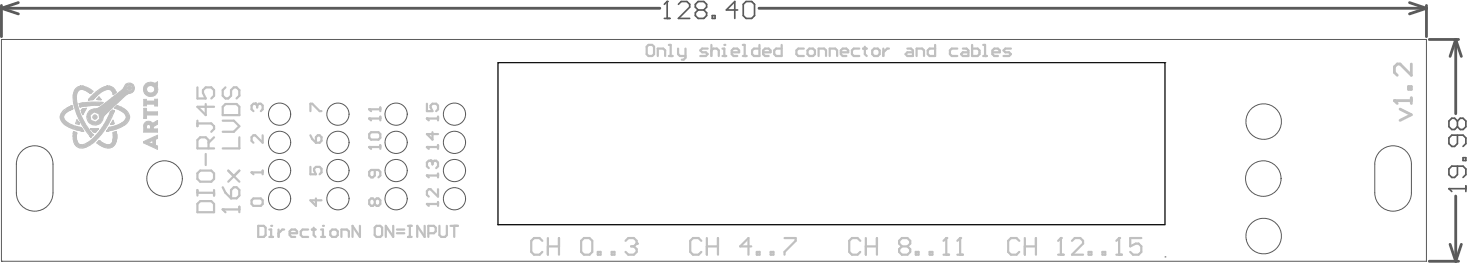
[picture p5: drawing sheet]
<svg xmlns="http://www.w3.org/2000/svg" width="441mm" height="79mm" viewBox="0 0 441 79" stroke-linecap="round" stroke-linejoin="round" font-family="sans-serif">
<g fill="none" stroke="#5a5a5a" stroke-width=".3">
<path d="M.4 11.8h.1M.4 11.8h427.5v66.4h-427.5M.4 11.8v66.4M149.4 18.8h.1M149.4 18.8v48.5M149.4 18.8h200M349.4 18.8h.1M349.4 18.8v48.5h-200M4.9 49.1v8.6M15.9 49.1v8.6M412.4 49.1v8.6M423.3 49.1v8.6"/>
<path d="M.4 78.2h.1M149.4 67.3h.1M349.4 76.9h.1"/>
</g>
<g fill="none" stroke="#5a5a5a" stroke-width=".85">
<path d="M.4 1.6v9.4M.4 2.5l5.1 1.7M.4 2.5h197.5M5.5 .8l-5.1 1.7M227.7 2.5h200.2M422.8 .8l5.1 1.7M427.9 2.5l-5.1 1.7M427.9 1.6v9.4M428.7 11.8h8.8M436.6 11.8l1.7 5.1M436.6 11.8v22.2M436.6 11.8l-1.7 5.1"/>
<path d="M436.6 58.7v19.5M428.7 78.2h8.8M434.9 73.1l1.7 5.1M438.3 73.1l-1.7 5.1"/>
</g>
<path d="M434.6 56.5h5.1M439.7 55.6v1.7" fill="none" stroke="#5a5a5a" stroke-width=".51"/>
<circle cx="434.6" cy="56.5" r=".25" fill="#5a5a5a"/>
<path d="M199.3 5.5h1.7M200.1 .5v5M437.1 36.2l.9-.8h.8l.9 .8v1.7l-.9 .9h-.8l-.9-.9M437.1 36.2l-.8-.8h-.8l-.9 .8v1.7l.9 .9h.8l.8-.9M437.1 36.2v1.7M434.6 56.5l.9 .8M437.1 49.7v2.6l-.8 .8h-.8l-.9-.8v-1.7l.9-.9h3.3l.9 .9v1.7l-.9 .8M437.1 40.5v2.5l-.8 .8h-.8l-.9-.8v-1.7l.9-.8h3.3l.9 .8v1.7l-.9 .8M438.8 47.2h.9v.8h-.9z" fill="none" stroke="#5a5a5a" stroke-width=".51"/>
<circle cx="200.1" cy=".5" r=".25" fill="#5a5a5a"/>
<path d="M200.1 .5l-.8 .8M203.5 1.3l.8-.8h1.7l.9 .8v.8l-3.4 3.4h3.4M209.4 3l-.8 .8v.9l.8 .8h1.7l.8-.8v-.9l-.8-.8M209.4 3l-.8-.9v-.8l.8-.8h1.7l.8 .8v.8l-.8 .9M209.4 3h1.7M213.6 4.7h.9v.8h-.9zM221.2 3h-3.3l2.5-2.5v5M222.9 1.3l.9-.8h1.7l.8 .8v3.4l-.8 .8h-1.7l-.9-.8z" fill="none" stroke="#5a5a5a" stroke-width=".51"/>
<g fill="none" stroke="#5a5a5a" stroke-width=".3">
<path d="M373.8 37.4a5.3 5.3 0 0 1 6.6-6.1 5.3 5.3 0 0 1 2.6 8.7 5.3 5.3 0 0 1-8.9-1.6l-.3-.9M4.9 49.1a5.5 5.5 0 0 1 5.5-5.5 5.5 5.5 0 0 1 5.5 5.5M4.9 57.7a5.5 5.5 0 0 0 5.5 5.5 5.5 5.5 0 0 0 5.5-5.5M412.4 49.1a5.5 5.5 0 0 1 5.5-5.5 5.5 5.5 0 0 1 5.4 5.5M412.4 57.7a5.5 5.5 0 0 0 5.5 5.5 5.5 5.5 0 0 0 5.4-5.5M373.8 71.7a5.3 5.3 0 0 1 6.6-6.2 5.3 5.3 0 0 1 2.6 8.7 5.3 5.3 0 0 1-8.9-1.6l-.3-.8"/>
<circle cx="83.9" cy="34.2" r="3.3"/>
<circle cx="101.4" cy="34.2" r="3.3"/>
<circle cx="118.8" cy="34.2" r="3.3"/>
<circle cx="136.3" cy="34.2" r="3.3"/>
<circle cx="49.4" cy="53.5" r="5.3"/>
<circle cx="83.9" cy="59.5" r="3.3"/>
<circle cx="83.9" cy="51.1" r="3.3"/>
<circle cx="83.9" cy="42.6" r="3.3"/>
<circle cx="101.4" cy="59.5" r="3.3"/>
<circle cx="101.4" cy="51.1" r="3.3"/>
<circle cx="101.4" cy="42.6" r="3.3"/>
<circle cx="118.8" cy="59.5" r="3.3"/>
<circle cx="118.8" cy="51.1" r="3.3"/>
<circle cx="118.8" cy="42.6" r="3.3"/>
<circle cx="136.3" cy="59.5" r="3.3"/>
<circle cx="136.3" cy="51.1" r="3.3"/>
<circle cx="136.3" cy="42.6" r="3.3"/>
<circle cx="378.9" cy="53.5" r="5.3"/>
</g>
<g fill="#c0c0c0">
<path d="M23.2 36l.3 .4v.6h-.6z"/>
<path d="M24.5 32.7l1.4-.3-1 2z"/>
<path d="M28.2 34.5l.7 .1 .2 .4-.2 .5-.4 .2-.4-.3-.3-.3z"/>
<path d="M33.8 36.2l.5 .8-1 .2z"/>
<path d="M43.6 36.6a1.52 1.52 0 0 1 2.1 .3l1.5-.8v1.1l-1.1 .7-.1 .7h1.2v1h-4.1v-1h2.1v-.9l-.3-.4-.4-.1-.6 .5v.9h-.8v-1.3z"/>
<path d="M43.1 32.4h.8v1.1h3.3v.9h-3.3v1.1h-.8z"/>
<path d="M43.1 29.7h.8v.5h2.5v-.5h.8v2h-.8v-.5h-2.5v.5h-.8z"/>
<path d="M43.5 25.4a2.4 2.4 0 0 1 2.9-.4l.8-.5-.1 1.1a2.18 2.18 0 0 1-1.3 3.2 2.18 2.18 0 0 1-2.8-2.1h1a1.21 1.21 0 0 0 1.5 1.2 1.21 1.21 0 0 0 .8-1.7 1.24 1.24 0 0 0-1.4-.6 1.24 1.24 0 0 0-.9 1.1h-1z"/>
<path d="M43.1 42.4l4.1-1.9v.9l-.6 .3v1l-.8 .4v-1.1l-1.3 .6 1.3 .5 .8-.4v.7l.6 .3v1l-4.1-1.9z"/>
<path d="M27.3 38.5l2.1 .1-.8 .9-.6-.1z"/>
<path d="M29.8 42.1l.9 .6 1.4 .6h.7l.7-.4 .3-.7 .1-2.5 1-.3 .1 1.8-.3 1.5a2.55 2.55 0 0 1-3.7 1.3l-1.9-1.2z"/>
<path d="M29.7 29.1l.5 .8-1.2-.1z"/>
<path d="M28.2 28.1l2.2-1.7 1.7-.6a2.36 2.36 0 0 1 2.7 1.9l-.8 .6-.3-.8-.7-.6a4.8 4.8 0 0 0-4.1 1.9l-1.1 1h-1.2z"/>
<path d="M18.2 34l2.3-2 1.1-.4 .2 .3v.7h-.2l-.6 .5h-.4l-1.2 1-.3 .5v.9l1 1.2h.3l.6 .5h.6l.5 .5 1.8 .2 .5 .4 .5 .6v.4h-.6l-.3-.3h-1.2l-.4-.4-1.4-.2-.5-.5h-.5l-1.8-1.9z"/>
<path d="M34.4 32.3l.8-.7a4.2 4.2 0 0 1 3.7 3.7l-.4 .9a8.5 8.5 0 0 1-6.4 3l.6-1a7.4 7.4 0 0 0 5-2.6l.2-.7a4.7 4.7 0 0 0-3.5-2.6z"/>
<path d="M26.9 33.1l1.2-.5 .1 .9-1.2 1 .3 1.5 1.4 .6 1.2-1-.2-1.6-1.5-.5-.1-.9h.8l.9-.4 7-5.4 1-1.6 1.3-.4 .9 .6 .3 1-.6 .3-.1-1-1-.3-.7 .6 .1 1 1 .3 1.3-.9a1.92 1.92 0 0 1-2 1.7l-7.4 7a2.46 2.46 0 0 1-1.6 2.2 2.46 2.46 0 0 1-2.7-.7l-.5-1.6 .1-.9z"/>
<path d="M23.8 31l4.2-.4 2.9 .1-1.1 .9-5.8 .4z"/>
<path d="M22.1 39.4l.9 .3a3.1 3.1 0 0 0 1 3.6h1.5a18.6 18.6 0 0 0 7.6-9.8l.6-.6 .6 .3a19.9 19.9 0 0 1-7.2 10.2l-1.8 .8a2.51 2.51 0 0 1-3.3-2.4z"/>
<path d="M23.2 26.1l1.6-.3 1.1 .3 2 1.2-.8 .6-1.4-.8-1.2-.3-1 .3-.4 .7-.2 1.3a19.4 19.4 0 0 0 5 11.2l-.6 .7a24.2 24.2 0 0 1-5.2-9.9 4.7 4.7 0 0 1 1.1-5z"/>
<circle cx="38.8" cy="26.4" r=".64"/>
</g>
<path d="M149.4 18.8h200v48.5h-200z" fill="none" stroke="#000" stroke-width=".3"/>
<g fill="none" stroke="#c0c0c0" stroke-width=".33">
<path d="M18.1 34.8v.5M20 32.4l1.6-.8 .2 1-.2 .1M21.6 32.7l-1 .5M21.6 32.7h.1M22 28.7v.1M22 39.7v.1M22 39.6h.1M22 39.5v.6M22.1 39.5h-.1M22.1 39.4l-.1 .2M22.1 39.4h.1M23.3 36.2l.3 .6"/>
<path d="M23.6 36.8h.1M23.6 36.9h.1M23.6 37.2v.1M23.6 37.2h.1M24.2 39.2h.9M24.4 39.2h.1M24.6 39.2h.1M24.6 38.6l.4 .5M25 39.3h.1M25 39.1l.1 .1M25 39.2h.1M27.3 38.6h.1"/>
<path d="M27.3 38.6l.1 .1M27.4 38.7h.1M27.5 38.7l.1 .3M27.6 39h.1M27.7 39l.2 .3M28.4 39.5h.1M29.2 38.9l-.4 .5M21.9 40.9h.1M22 40.4l-.1 .1M27 40.7l.2 .2M27.1 40.8l.1 .1M27.2 41h.1"/>
<path d="M27.9 40.3l-.7 .6M27.9 40.3h.1"/>
</g>
<circle cx="23.6" cy="36.8" r=".17" fill="#c0c0c0"/>
<g fill="none" stroke="#c0c0c0" stroke-width=".33">
<path d="M23 39.7l-.1 .7M24.4 33.2l.4 .9M24.7 34v.1M24.8 34.1h.1M24.8 34.1v.2M24.8 34.2h.1M25.6 32.5l-.8 .1M25.6 32.5l.3-.1-1.1 1.9M25.6 32.5l-.8 1.8M26.6 29.9h.1M26.7 29.7h.1M26.8 29.6l-.2 .3"/>
<path d="M26.8 29.6h.1M26.9 29.4l-.1 .2M23 40.1v.1M23 40v.1"/>
</g>
<path d="M28.2 33.5l-1.2 1" fill="none" stroke="#c0c0c0" stroke-width=".3"/>
<circle cx="26.6" cy="29.9" r=".17" fill="#c0c0c0"/>
<g fill="none" stroke="#c0c0c0" stroke-width=".33">
<path d="M23 39.7l-.9-.3 .9 .5M23.1 35.8l.5 1.5-.9-.3zM23.2 36.1l.1 .1M23.7 31l.3 1M23.8 31h-.1M24 31h-.2M24 31h.1M24.1 32h-.1M24.1 32h.1M24.1 25.8h.1M24.2 25.8l1.1 .1M24.2 25.8h.1"/>
<path d="M25 25.8l.1 .1M25.2 30.8l-1.2 .2M26 27.3l.9 .5M26.6 29.9h.1M26.9 27.8h.1M27 27.9h.1M27.3 38.5h2.2M27.5 31.6l-3.4 .4M27.6 28.7l-.7 .7M27.8 29.8l-1.2 .1M27.9 27.3l-.7 .7-.3-.2M29 29.8l.7-.7 .7 .7"/>
<path d="M29.2 28.5l-1.2 1.2M29.3 38.8l-.1 .1M29.3 38.8h.1M29.4 38.7h.1M29.4 38.7h-.1M29.4 38.6v.1M29.4 38.6h.1M29.5 38.6h-.1M29.5 38.6h.1M30.2 30.6l.7 .1-1.1 .9M32 39.3h.1M32.1 39.1v.1"/>
<path d="M32.1 39.1l-.1 .2M32.2 39.1h-.1M32.2 25.8h.8zM32.2 25.8h.1M32.2 39.2h.1M32.6 39.2l-.5 .1M32.7 39.2h-.2M32.7 38.2l-.5 .9M32.9 38.1h-.1M32.9 38.1h.1M33.1 33.5h.1M33.8 36.2l.3 .8"/>
<path d="M34 39.9h.1M34.1 37l-.7 .2M34.1 37h.2l-.4-1-.6 1.1M34.2 33.4v.1M34.2 33.3l-.3 .8M34.2 33.3h.1M34.2 33.2v.1M34.3 33.2l-.1 .1M34.3 33.1v.1M34.3 33.1l-.6-.2-.6 .6M34.3 33.1l-1.2 .4M34.7 27.4h.1"/>
<path d="M34.7 27.5l.1 .1M34.8 27.7l-.8 .6M34.9 39.5v.1M34.9 39.5h.1M34.9 39.5l-1 .2 .1 1M34.9 39.6h.1M34.9 39.6v.3M34.9 39.7v.1M34.9 39.8l.1 .3M35.2 31.6l-.8 .7M36.7 26.9l-5.9 4.6M37.8 28.4l-5.4 5"/>
<path d="M38.9 34.8v.5M38.9 27.9h-.1M38.9 27.9h.1M29.9 42.1v.1M29.9 42.1l-.8 .7M29.9 42.2l.5 .3M30 42.3h.1M34 40.2v.1M34 40.9h.1M35 40.1v.2M35 40.1v.3"/>
</g>
<path d="M28.2 33.5l1.5 .5 .2 1.6-1.2 1-1.4-.6-.3-1.5M37.9 26l.7-.6 1 .3 .1 1-.7 .6-1-.3zM43.1 29.7h.8v.5h2.5v-.5h.8v2h-.8v-.5h-2.5v.5h-.8zM43.1 32.4h.8v1.1h3.3v.9h-3.3v1.1h-.8zM43.9 38.4v.1M43.9 37.8v.8h1.3v-.8M45.7 36.9l1.5-.8v1.1l-1.2 .7v.7h1.2v1h-4.1v-1.8M46.4 25h.1M46.4 25l.8-.5v1l-.1 .2zM43.1 42.4l4.1-1.9v.9l-.6 .3v1.7l.6 .3v1l-4.1-1.9zM44.5 42.6l1.3-.6v1.1z" fill="none" stroke="#c0c0c0" stroke-width=".3"/>
<path d="M43.1 38.6h.8z" fill-rule="evenodd" fill="#c0c0c0"/>
<path d="M75.5 60l.5-.6h2.2l.6 .6v1.1l-.6 .5h-2.2l-.5-.5zM75.5 51.6h3.3M78.8 51.1v1.1" fill="none" stroke="#c0c0c0" stroke-width=".67"/>
<circle cx="75.5" cy="51.6" r=".33" fill="#c0c0c0"/>
<path d="M76.6 31.1h-.6l-.5 .5v1.1l.5 .6M75.5 51.6l.5 .6" fill="none" stroke="#c0c0c0" stroke-width=".67"/>
<circle cx="76.6" cy="31.1" r=".33" fill="#c0c0c0"/>
<g fill="none" stroke="#c0c0c0" stroke-width=".67">
<path d="M76.6 31.1l.5 .5M77.1 31.6v.6M77.1 31.6l.6-.5h.5l.6 .5v1.1l-.6 .6M93.1 33.3v-2.2h.6l2.2 2.2h.5M78.8 40.5v2.2l-2.2-2.2h-.6l-.5 .6v1.1l.5 .5M93.1 50v2.2h1.7l-.6-1.1v-.6l.6-.5h1.1l.5 .5v1.1l-.5 .6M93.1 40.5l.6 1.1 1.1 1.1M94.8 59.4v2.2l-1.7-1.6h3.3M94.8 41.1l.5-.6h.6l.5 .6v1.1l-.5 .5h-1.1zM112.4 50.9v1.6l-.5 .6h-.6l-.6-.6v-1.1l.6-.5h2.2l.6 .5v1.1l-.6 .6M112.4 60l-.5-.6h-.6l-.6 .6v1.1l.6 .5h.6l.5-.5M112.4 60l.6-.6h.5l.6 .6v1.1l-.6 .5h-.5l-.6-.5"/>
<path d="M112.4 60v1.1M128.1 52.5h3.3M131.4 52v1.1"/>
</g>
<circle cx="128.1" cy="52.5" r=".33" fill="#c0c0c0"/>
<path d="M128.1 52.5l.5 .6M129.2 48.1h-.6l-.5 .6v1.1l.5 .5" fill="none" stroke="#c0c0c0" stroke-width=".67"/>
<circle cx="129.2" cy="48.1" r=".33" fill="#c0c0c0"/>
<path d="M128.1 44h3.3M129.2 48.1l.5 .6M129.7 48.7v.5M129.7 48.7l.6-.6h.5l.6 .6v1.1l-.6 .5M131.4 43.5v1.1" fill="none" stroke="#c0c0c0" stroke-width=".67"/>
<circle cx="128.1" cy="44" r=".33" fill="#c0c0c0"/>
<path d="M129.7 39.6v2.2l-1.6-1.7h3.3M110.7 44h3.4M114.1 43.5v1.1M128.1 44l.5 .6" fill="none" stroke="#c0c0c0" stroke-width=".67"/>
<circle cx="110.7" cy="44" r=".33" fill="#c0c0c0"/>
<path d="M110.7 44l.6 .6M110.7 40.1l.6-.5h2.2l.6 .5v1.1l-.6 .6h-2.2l-.6-.6zM128.1 61.1h3.3M131.4 60.5v1.1" fill="none" stroke="#c0c0c0" stroke-width=".67"/>
<circle cx="128.1" cy="61.1" r=".33" fill="#c0c0c0"/>
<path d="M128.1 35.5h3.3M131.4 34.9v1.1M131.4 56.6v2.3l-2.2-2.3h-.6l-.5 .6v1.1l.5 .6M128.1 61.1l.5 .5" fill="none" stroke="#c0c0c0" stroke-width=".67"/>
<circle cx="128.1" cy="35.5" r=".33" fill="#c0c0c0"/>
<path d="M110.7 35.5h3.4M114.1 34.9v1.1M128.1 35.5l.5 .5M128.1 31.1v2.2h1.6l-.5-1.1v-.6l.5-.5h1.1l.6 .5v1.1l-.6 .6" fill="none" stroke="#c0c0c0" stroke-width=".67"/>
<circle cx="110.7" cy="35.5" r=".33" fill="#c0c0c0"/>
<path d="M110.7 35.5l.6 .5M110.7 32.7h3.4M114.1 32.2v1.1" fill="none" stroke="#c0c0c0" stroke-width=".67"/>
<circle cx="110.7" cy="32.7" r=".33" fill="#c0c0c0"/>
<path d="M110.7 32.7l.6 .6" fill="none" stroke="#c0c0c0" stroke-width=".67"/>
<path d="M418.2 30.1h5.1M419.9 32.7l3.4 1.6-3.4 1.7M423.3 29.3v1.7" fill="none" stroke="#c0c0c0" stroke-width=".85"/>
<circle cx="418.2" cy="30.1" r=".42" fill="#c0c0c0"/>
<path d="M423.3 19.2v3.3l-3.4-3.3h-.8l-.9 .8v1.7l.9 .8M418.2 30.1l.9 .9M422.5 25.9h.8v.9h-.8z" fill="none" stroke="#c0c0c0" stroke-width=".85"/>
<path d="M162.7 72.1l-.9-.8h-1.6l-.9 .8v3.3l.9 .8h1.6l.9-.8M164.3 71.3v4.9M164.3 73.7h3.4M167.7 71.3v4.9M174.3 72.1l.8-.8h1.7l.8 .8v3.3l-.8 .8h-1.7l-.8-.8zM179.3 75.4h.8v.8h-.8zM183.5 75.4h.8v.8h-.8zM187.6 72.1l.9-.8h1.6l.9 .8v.8" fill="none" stroke="#c0c0c0" stroke-width=".67"/>
<circle cx="191" cy="72.9" r=".33" fill="#c0c0c0"/>
<g fill="none" stroke="#c0c0c0" stroke-width=".67">
<path d="M189.3 73.7h.8M190.1 73.7l.9 .9v.8l-.9 .8h-1.6l-.9-.8M191 72.9l-.9 .8M258 72.1l-.8-.8h-1.7l-.8 .8v3.3l.8 .8h1.7l.8-.8M259.7 73.7h3.3M259.7 71.3v4.9M263 71.3v4.9M270.5 73.7h1.7M270.5 73.7l-.8 .9v.8l.8 .8h1.7l.8-.8v-.8l-.8-.9M270.5 73.7l-.8-.8v-.8l.8-.8h1.7l.8 .8v.8l-.8 .8M274.7 75.4h.8v.8h-.8zM278.8 75.4h.9v.8h-.9z"/>
<path d="M283 76.2h1.7M283.8 71.3v4.9"/>
</g>
<circle cx="283.8" cy="71.3" r=".33" fill="#c0c0c0"/>
<path d="M283.8 71.3l-.8 .8M287.2 76.2h1.6M288 71.3v4.9" fill="none" stroke="#c0c0c0" stroke-width=".67"/>
<circle cx="288" cy="71.3" r=".33" fill="#c0c0c0"/>
<g fill="none" stroke="#c0c0c0" stroke-width=".67">
<path d="M59.2 26.2v3.3h2.5l-.8-1.7v-.8l.8-.8h1.7l.8 .8v1.6l-.8 .9M59.2 37h4.2l.8 .8v.8l-.8 .8M59.2 36.1v1.7M61.7 31.1v3.4l-2.5-2.5h5M59.2 51.9l.8-.8h3.4l.8 .8v1.7l-.8 .8h-3.4l-.8-.8zM59.2 56.9v1.6M59.2 57.7h5M61.7 46.1v3.3M62.5 44.4v-2.5l-.8-.8h-1.7l-.8 .8v2.5h5M64.2 56.9v1.6M64.2 41.1l-1.7 1.7M59.2 61l.8-.8h3.4l.8 .8v2.5h-5z"/>
<path d="M66.8 62.7h5M71.8 61.9v1.6M288 71.3l-.8 .8"/>
</g>
<circle cx="66.8" cy="62.7" r=".33" fill="#c0c0c0"/>
<g fill="none" stroke="#c0c0c0" stroke-width=".67">
<path d="M66.8 32l.8-.9h3.4l.8 .9v2.5h-5zM66.8 36.1h3.3l1.7 1.7-1.7 1.6h-3.3M67.6 26.2l-.8 .8v1.6l.8 .9h.9l.8-.9v-1.6l.8-.8h.9l.8 .8v1.6l-.8 .9M66.8 56l.8 1.7 1.7 1.7M68.5 51.1l3.3 3.3M69.3 56.9l.8-.9h.9l.8 .9v1.6l-.8 .9h-1.7zM71.8 41.1v3.3h-5M71.8 51.1l-3.3 3.3M66.8 62.7l.8 .8M210.4 72.1l-.9-.8h-1.6l-.9 .8v3.3l.9 .8h1.6l.9-.8M212 71.3v4.9M212 73.7h3.3"/>
<path d="M215.3 71.3v4.9M225.3 73.7h-3.3l2.5-2.4v4.9M227 75.4h.8v.8h-.8zM231.2 75.4h.8v.8h-.8zM235.3 71.3h3.3v.8l-3.3 3.3v.8M305.7 72.1l-.8-.8h-1.7l-.8 .8v3.3l.8 .8h1.7l.8-.8M307.4 73.7h3.3M307.4 71.3v4.9M310.7 71.3v4.9M317.4 76.2h1.6M318.2 71.3v4.9"/>
</g>
<circle cx="318.2" cy="71.3" r=".33" fill="#c0c0c0"/>
<path d="M318.2 71.3l-.8 .8M321.5 72.1l.9-.8h1.6l.9 .8v.8l-3.4 3.3h3.4M326.5 75.4h.9v.8h-.9zM330.7 75.4h.8v.8h-.8zM334.8 76.2h1.7M335.7 71.3v4.9" fill="none" stroke="#c0c0c0" stroke-width=".67"/>
<circle cx="335.7" cy="71.3" r=".33" fill="#c0c0c0"/>
<path d="M77.5 67.6h1.6l.6 .6v2.2l-.6 .5h-1.6zM80.8 70.9h1.1M80.8 68.7h.5v2.2M335.7 71.3l-.9 .8M342.3 71.3h-3.3v2.4l1.7-.8h.8l.8 .8v1.7l-.8 .8h-1.7l-.8-.8" fill="none" stroke="#c0c0c0" stroke-width=".67"/>
<circle cx="81.3" cy="67.6" r=".33" fill="#c0c0c0"/>
<path d="M83.6 68.7v2.2M85.2 68.7h-.5l-1.1 1.1M86.9 69.8h2.2v-.5l-.6-.6h-1.1l-.5 .6v1.1l.5 .5h1.1M92.4 68.7h-1.6l-.6 .6v1.1l.6 .5h1.6M93.5 68.7h1.1M94.1 68.2v2.2l.5 .5M96.3 68.7h.6v2.2M96.3 70.9h1.1" fill="none" stroke="#c0c0c0" stroke-width=".67"/>
<circle cx="96.9" cy="67.6" r=".33" fill="#c0c0c0"/>
<g fill="none" stroke="#c0c0c0" stroke-width=".67">
<path d="M194 14l.5-.6h1.1l.6 .6v2.2l-.6 .6h-1.1l-.5-.6zM197.3 16.8v-2.3h1.7l.5 .6v1.7M200.6 13.4h.6v3.4M200.6 16.8h1.1M203.4 14.5v1.7l.5 .6h1.7M205.6 14.5v2.8l-.5 .6h-.6M212.3 14.5h-1.7l-.6 .6 .6 .6h1.1l.6 .5-.6 .6h-1.7M213.4 15.1l.5-.6h1.1l.6 .6v1.7M213.4 13.4v3.4M216.7 16.8h1.1M216.7 14.5h.6v2.3M99.1 69.3l.5-.6h1.1l.6 .6v1.1l-.6 .5h-1.1l-.5-.5z"/>
<path d="M102.4 70.9v-2.2h1.7l.5 .6v1.6M108 67.6v3.3l-2.3-3.3v3.3M112.4 68.2l.5-.6h1.2l.5 .6v2.2l-.5 .5h-1.2l-.5-.5zM117.9 67.6v3.3l-2.2-3.3v3.3M119.1 68.7h2.2M119.1 69.8h2.2M122.4 70.9h1.1M122.4 67.6h1.1M122.9 67.6v3.3M127.4 67.6v3.3l-2.2-3.3v3.3M128.5 69.8h1.6l.6-.5v-1.1l-.6-.6h-1.6v3.3M131.8 67.6v2.8l.6 .5h1.1l.5-.5v-2.8"/>
<path d="M135.1 67.6h2.3M136.2 67.6v3.3"/>
</g>
<circle cx="217.3" cy="13.4" r=".33" fill="#c0c0c0"/>
<g fill="none" stroke="#c0c0c0" stroke-width=".67">
<path d="M219.5 15.7h2.2v-.6l-.6-.6h-1.1l-.5 .6v1.1l.5 .6h1.1M222.8 16.8h1.1M222.8 13.4h.6v3.4M227.8 13.4v3.4h-1.7l-.5-.6v-1.1l.5-.6h1.7M228.9 15.7h2.2v-.6l-.5-.6h-1.1l-.6 .6v1.1l.6 .6h1.1M234.5 13.4v3.4h-1.7l-.6-.6v-1.1l.6-.6h1.7M241.1 14.5h-1.7l-.5 .6v1.1l.5 .6h1.7M242.2 15.1l.6-.6h1.1l.5 .6v1.1l-.5 .6h-1.1l-.6-.6zM245.5 16.8v-2.3h1.7l.6 .6v1.7M248.9 16.8v-2.3h1.6l.6 .6v1.7M252.2 15.7h2.2v-.6l-.5-.6h-1.1l-.6 .6v1.1l.6 .6h1.1M257.7 14.5h-1.6l-.6 .6v1.1l.6 .6h1.6"/>
<path d="M258.9 14.5h1.1M259.4 14v2.2l.6 .6M261.6 15.1l.6-.6h1.1l.5 .6v1.1l-.5 .6h-1.1l-.6-.6zM265 14.5v2.3M266.6 14.5h-.5l-1.1 1.2M272.2 14.5h1.1l.5 .6v1.7h-1.6l-.6-.6 .6-.5h1.6M274.9 16.8v-2.3h1.7l.6 .6v1.7M280.5 13.4v3.4h-1.7l-.5-.6v-1.1l.5-.6h1.7M287.1 14.5h-1.6l-.6 .6v1.1l.6 .6h1.6M288.8 14.5h1.1l.6 .6v1.7h-1.7l-.5-.6 .5-.5h1.7M291.6 13.4v3.4h1.6l.6-.6v-1.1l-.6-.6h-1.6M294.9 16.8h1.1"/>
<path d="M294.9 13.4h.6v3.4M297.7 15.7h2.2v-.6l-.6-.6h-1.1l-.5 .6v1.1l.5 .6h1.1M303.2 14.5h-1.6l-.6 .6 .6 .6h1.1l.5 .5-.5 .6h-1.7"/>
</g>
<g fill="none" stroke="#c0c0c0" stroke-width=".33">
<path d="M18.1 35.3a6.1 6.1 0 0 0 4.9 3.6l1.2 .3M20 32.4l-1.3 1.1-.6 1.3M20.6 33.2a1.92 1.92 0 0 0-1.5 1.9 1.92 1.92 0 0 0 1.6 1.8l3.6 1.3 .3 .4M22 28.8l-.1 .5a19.2 19.2 0 0 0 5.1 11.4M23.6 36.9h.1M23.6 37.1v.1M23.7 37.1h-.1M23.7 37h.1M23.7 37.1h.1M24 32h.1M24.1 25.8a2.83 2.83 0 0 0-2.1 2.9M24.1 25.8h.1"/>
<path d="M24.4 33.2h.1M24.8 32.6l-.4 .6M25.3 25.9l1.3 .5 1.3 .9M26 27.3a1.84 1.84 0 0 0-2.2-.4 1.84 1.84 0 0 0-.9 2.1l.2 2 .7 2.5a23 23 0 0 0 4.1 6.8M26.6 29.9h.1M27.9 29.8h-.1M27.9 29.8h.1M27.9 39.3l.1 .1M28 29.7l-.1 .1M28 29.7h.1M28 39.4l.1 .1M28.1 39.5h.1"/>
<path d="M28.2 39.5h.1M28.4 39.5h-.1M28.4 39.5h.1M28.5 39.5h.1M28.6 39.5h.1M28.7 39.5h.1M28.8 39.4l-.1 .1M29 29.8h1.4M29.8 31.6h-2.3M30.2 30.6l-5 .2M30.8 31.5l-1.6 1a2.63 2.63 0 0 0-2.5 1 2.63 2.63 0 0 0-.3 2.7 2.58 2.58 0 0 0 2.9 1.1 2.58 2.58 0 0 0 1.8-2.5l1.3-1.4M32.1 25.8a8.5 8.5 0 0 0-4.5 2.9"/>
<path d="M32.1 25.8h.1M32.2 25.8h.1M32.7 38.2h.1M32.8 38.1v.1M32.8 38.1h.1M33 25.8l1 .6 .7 1.1M33.1 33.5a16.5 16.5 0 0 1-7.9 9.7 1.79 1.79 0 0 1-1.8-.4 1.79 1.79 0 0 1-.5-1.8v-.6M33.3 37.2h.1M33.3 37.1h.1M33.4 37.2h.1M33.9 34.1a17.7 17.7 0 0 1-8.1 9.9 2.73 2.73 0 0 1-2.9-.3 2.73 2.73 0 0 1-1-2.8M34 28.3a1.71 1.71 0 0 0-1.1-1.5 1.71 1.71 0 0 0-1.9 .4l-1.8 1.3"/>
<path d="M34.4 32.3l2.3 1.1a1.8 1.8 0 0 1 1.2 1.8 1.8 1.8 0 0 1-1.4 1.6l-1.6 .8-2 .5M34.8 27.6v.1M35.2 31.6l2 .9M37.2 32.5l1.2 1.1 .5 1.2M37.2 26.2a1.54 1.54 0 0 1 1.6-1.4 1.54 1.54 0 0 1 1.5 1.5 1.54 1.54 0 0 1-1.4 1.6M37.2 26.2l-.5 .7M38.8 27.9l-1 .5M38.8 27.9h.1M38.9 35.3a6.2 6.2 0 0 1-5.1 3.6l-1.1 .3M38.9 27.9h.1M21.9 40.5v.4M22 40.1v.3"/>
<path d="M33.8 42.2a1.79 1.79 0 0 1-3 .6l-.4-.3M34 40.6v.1M34 40.7v.2M34 40.9l-.2 1.3M34.9 42.3a2.73 2.73 0 0 1-4.6 1.3l-1.2-.8M35 40.1v.8M35 40.3v.6M35 40.9l-.1 1.4"/>
<circle cx="28.5" cy="35" r=".62"/>
</g>
<g fill="none" stroke="#c0c0c0" stroke-width=".3">
<path d="M43.9 37.8a.61 .61 0 0 1 .6-.6 .61 .61 0 0 1 .7 .6M45.7 36.9a1.45 1.45 0 0 0-1.6-.6 1.45 1.45 0 0 0-1 1.5M46.4 25a2.16 2.16 0 0 0-3.3 1.2 2.16 2.16 0 0 0 2.3 2.6 2.16 2.16 0 0 0 1.7-3.1"/>
<circle cx="38.8" cy="26.4" r=".62"/>
<circle cx="45.2" cy="26.7" r="1.17"/>
</g>
</svg>
